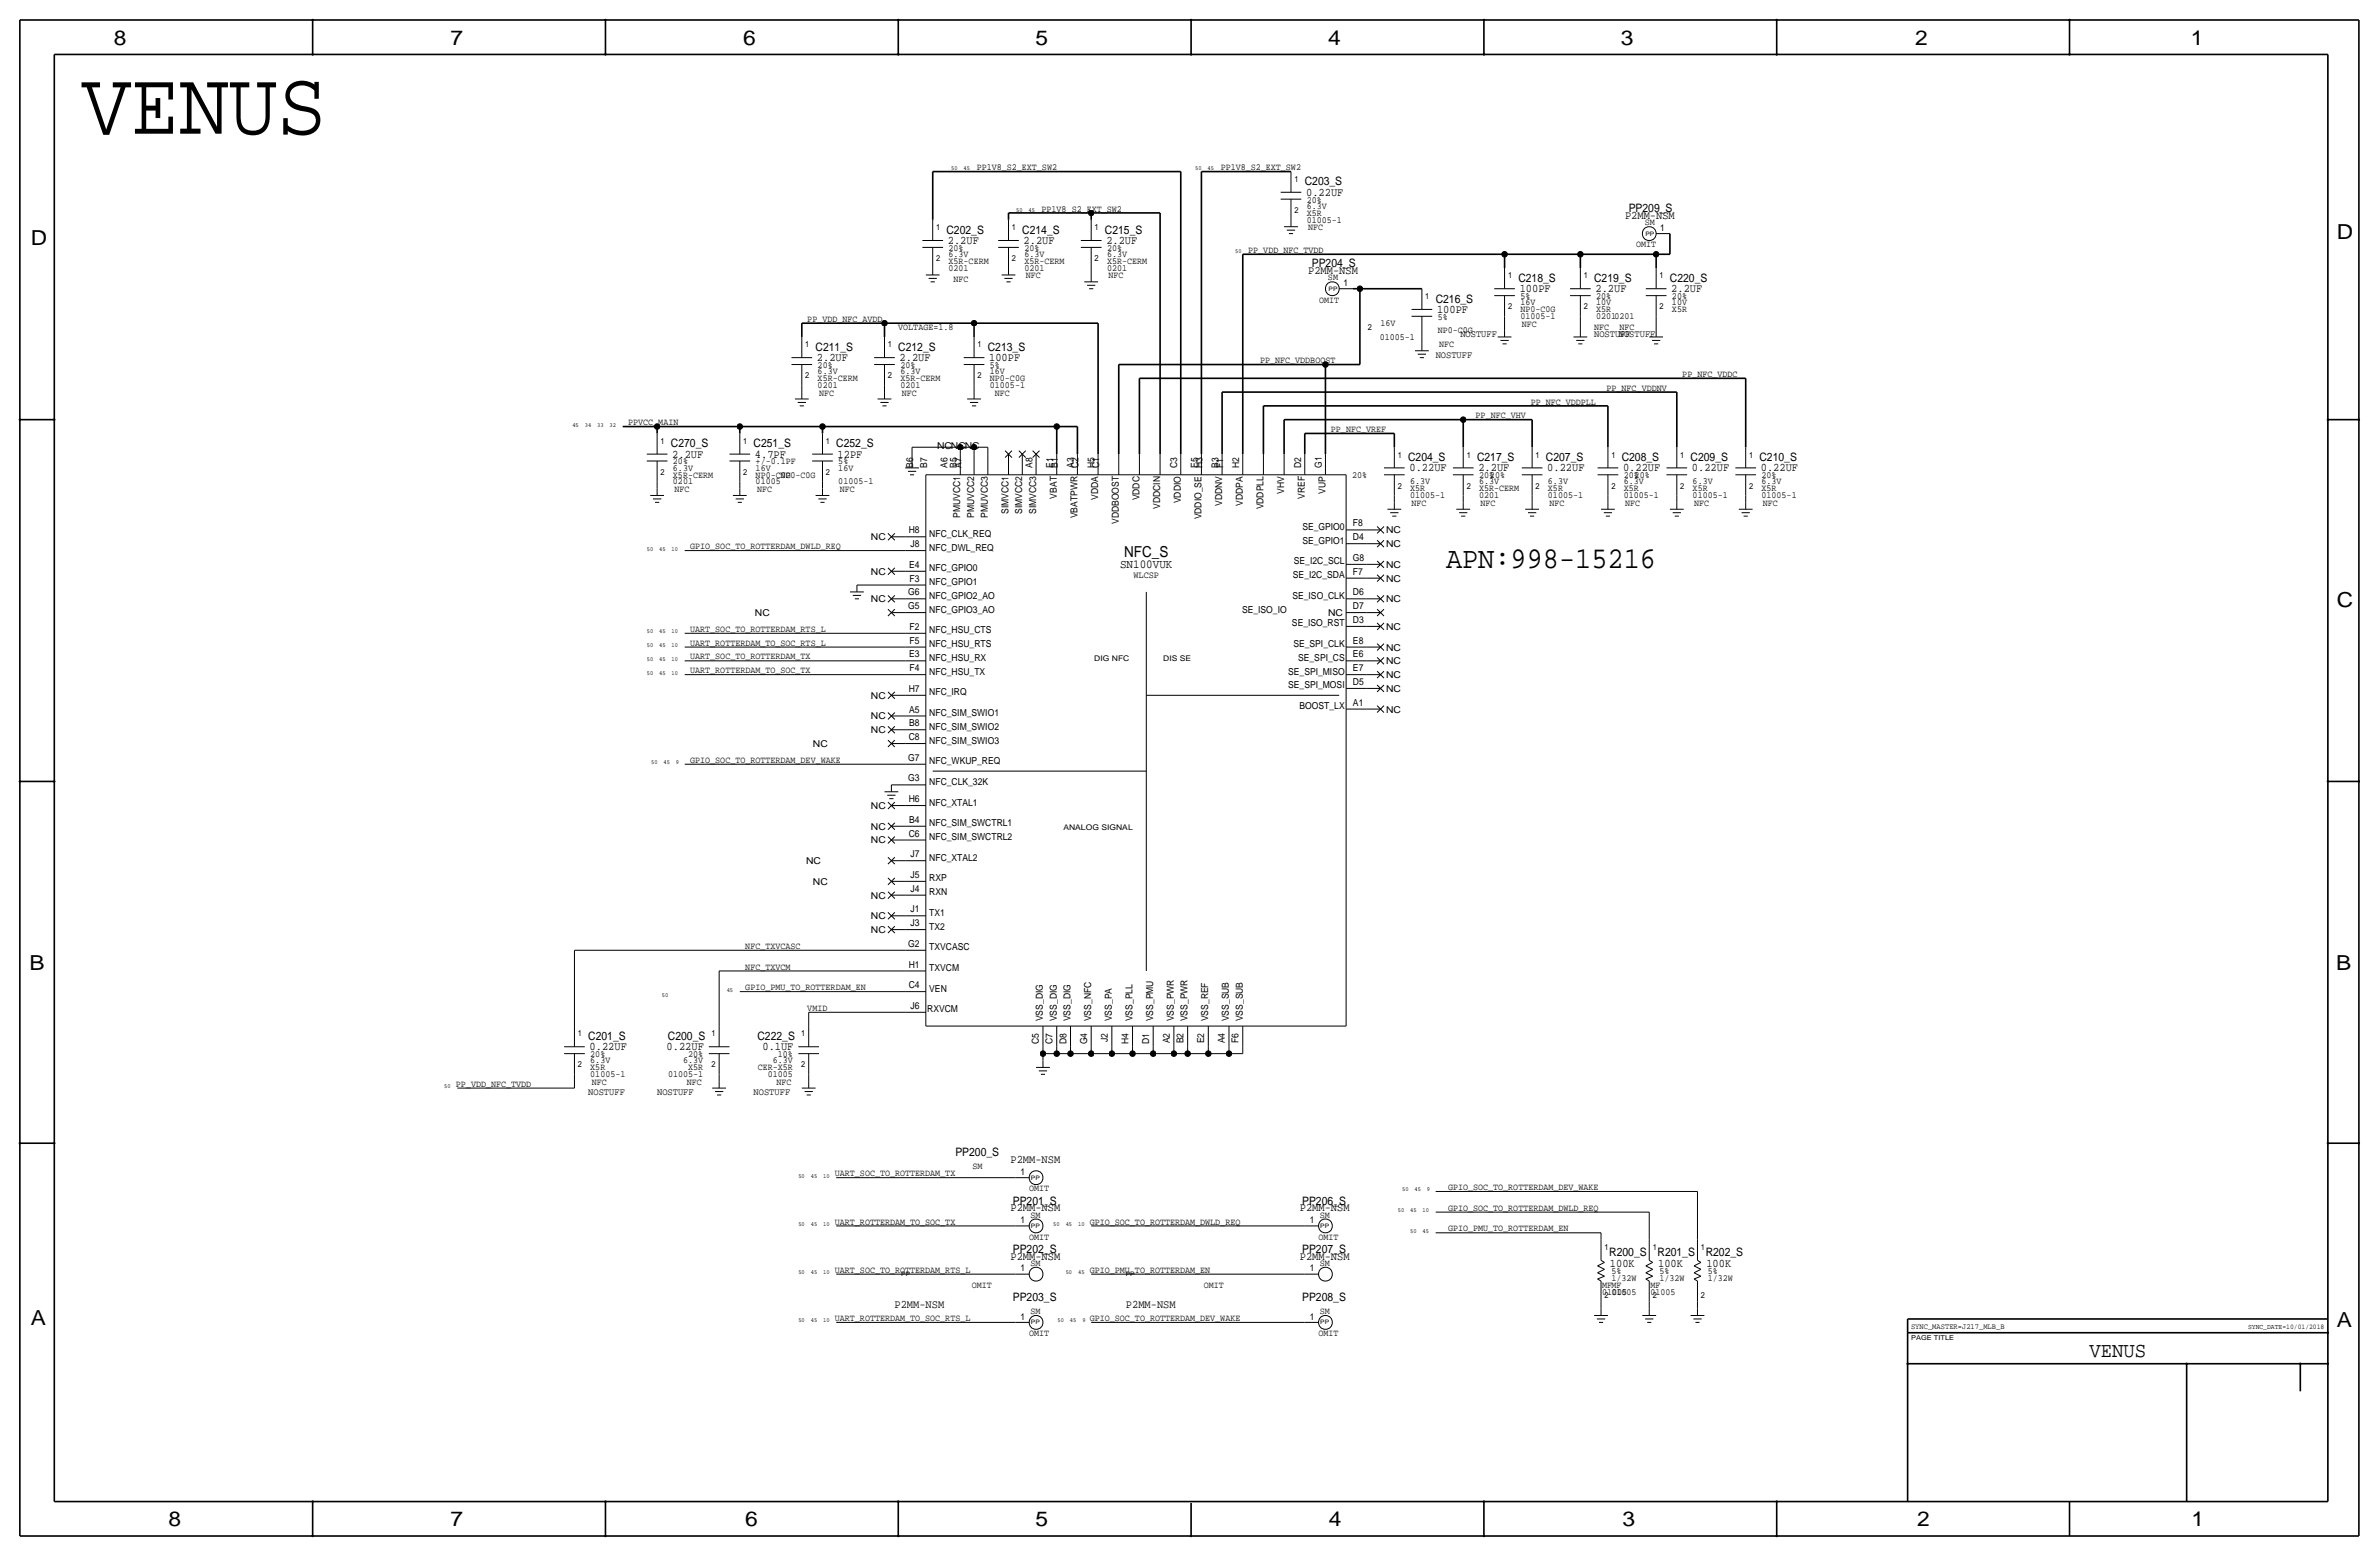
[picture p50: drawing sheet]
<svg xmlns="http://www.w3.org/2000/svg" width="877mm" height="574mm" viewBox="0 0 877 574" stroke-linecap="round" stroke-linejoin="round" font-family="sans-serif">
<defs><g id="words">
<text font-size="33.7" x="30.2" y="49.3">VENUS</text>
<text font-size="11.1" x="533.1" y="209.3">APN:998-15216</text>
<text font-size="7.8" x="770.3" y="500.1">VENUS</text>
<g font-size="7.6">
<text x="42" y="16.5">8</text>
<text x="166.1" y="16.5">7</text>
<text x="274" y="16.5">6</text>
<text x="381.7" y="16.5">5</text>
<text x="489.7" y="16.5">4</text>
<text x="597.6" y="16.5">3</text>
<text x="706.1" y="16.5">2</text>
<text x="807.7" y="16.5">1</text>
<text x="861.5" y="88.1">D</text>
<text x="11.4" y="90.4">D</text>
<text x="861.5" y="223.8">C</text>
<text x="10.8" y="357.6">B</text>
<text x="861.3" y="357.4">B</text>
<text x="11.3" y="488.4">A</text>
<text x="861.5" y="489.2">A</text>
<text x="62.2" y="562.6">8</text>
<text x="166" y="562.6">7</text>
<text x="274.8" y="562.6">6</text>
<text x="381.7" y="562.6">5</text>
<text x="489.9" y="562.6">4</text>
<text x="598.1" y="562.6">3</text>
<text x="706.8" y="562.6">2</text>
<text x="807.9" y="562.6">1</text>
</g>
<text font-size="5.6" x="414.5" y="205.5">NFC_S</text>
<text font-size="4.5" x="412.9" y="209.3">SN100VUK</text>
<g font-size="4.3">
<text x="481" y="68.3">C203_S</text>
<text x="481.5" y="72.1">0.22UF</text>
<text x="599.1" y="80.8">P2MM-NSM</text>
<text x="600.5" y="78.2">PP209_S</text>
<text x="348.9" y="86.1">C202_S</text>
<text x="349.5" y="89.9">2.2UF</text>
<text x="376.9" y="86.1">C214_S</text>
<text x="377.4" y="89.9">2.2UF</text>
<text x="407.4" y="86.1">C215_S</text>
<text x="407.9" y="89.9">2.2UF</text>
<text x="482.3" y="101.1">P2MM-NSM</text>
<text x="483.6" y="98.6">PP204_S</text>
<text x="559.8" y="103.9">C218_S</text>
<text x="560.3" y="107.7">100PF</text>
<text x="587.7" y="103.9">C219_S</text>
<text x="588.2" y="107.7">2.2UF</text>
<text x="615.6" y="103.9">C220_S</text>
<text x="616.2" y="107.7">2.2UF</text>
<text x="529.3" y="111.5">C216_S</text>
<text x="529.8" y="115.3">100PF</text>
<text x="300.7" y="129.3">C211_S</text>
<text x="331.2" y="129.3">C212_S</text>
<text x="364.2" y="129.3">C213_S</text>
<text x="301.2" y="133.1">2.2UF</text>
<text x="331.7" y="133.1">2.2UF</text>
<text x="364.7" y="133.1">100PF</text>
<text x="247.3" y="164.8">C270_S</text>
<text x="277.8" y="164.8">C251_S</text>
<text x="308.3" y="164.8">C252_S</text>
<text x="247.9" y="168.7">2.2UF</text>
<text x="278.3" y="168.7">4.7PF</text>
<text x="308.8" y="168.7">12PF</text>
<text x="519.1" y="169.9">C204_S</text>
<text x="519.6" y="173.7">0.22UF</text>
<text x="544.5" y="169.9">C217_S</text>
<text x="545" y="173.7">2.2UF</text>
<text x="569.9" y="169.9">C207_S</text>
<text x="570.4" y="173.7">0.22UF</text>
<text x="597.9" y="169.9">C208_S</text>
<text x="598.4" y="173.7">0.22UF</text>
<text x="623.3" y="169.9">C209_S</text>
<text x="623.8" y="173.7">0.22UF</text>
<text x="648.7" y="169.9">C210_S</text>
<text x="649.2" y="173.7">0.22UF</text>
<text x="216.9" y="383.3">C201_S</text>
<text x="246.2" y="383.3">C200_S</text>
<text x="279.3" y="383.3">C222_S</text>
<text x="217.4" y="387.1">0.22UF</text>
<text x="245.8" y="387.1">0.22UF</text>
<text x="281.1" y="387.1">0.1UF</text>
<text x="352.2" y="426.2">PP200_S</text>
<text x="372.5" y="428.8">P2MM-NSM</text>
<text x="373.4" y="444">PP201_S</text>
<text x="480.1" y="444">PP206_S</text>
<text x="372.5" y="446.5">P2MM-NSM</text>
<text x="479.2" y="446.5">P2MM-NSM</text>
<text x="373.4" y="461.8">PP202_S</text>
<text x="480.1" y="461.8">PP207_S</text>
<text x="372.5" y="464.3">P2MM-NSM</text>
<text x="479.2" y="464.3">P2MM-NSM</text>
<text x="593.3" y="463">R200_S</text>
<text x="593.5" y="466.9">100K</text>
<text x="611.1" y="463">R201_S</text>
<text x="611.3" y="466.9">100K</text>
<text x="628.9" y="463">R202_S</text>
<text x="629.1" y="466.9">100K</text>
<text x="373.4" y="479.6">PP203_S</text>
<text x="480.1" y="479.6">PP208_S</text>
<text x="329.8" y="482.1">P2MM-NSM</text>
<text x="415.1" y="482.1">P2MM-NSM</text>
</g>
<g font-size="3.6">
<text x="538.4" y="124.2">NOSTUFF</text>
<text x="587.7" y="124.2">NOSTUFF</text>
<text x="596.8" y="124.2">NOSTUFF</text>
<text x="529.3" y="131.8">NOSTUFF</text>
<text x="216.9" y="403.6">NOSTUFF</text>
<text x="242.3" y="403.6">NOSTUFF</text>
<text x="277.8" y="403.6">NOSTUFF</text>
</g>
<g font-size="3.5">
<text x="360.1" y="62.7">PP1V8_S2_EXT_SW2</text>
<text x="450" y="62.7">PP1V8_S2_EXT_SW2</text>
<text x="384" y="78">PP1V8_S2_EXT_SW2</text>
<text x="481.8" y="74.7">20%</text>
<text x="481.8" y="77">6.3V</text>
<text x="481.8" y="82">01005-1</text>
<text x="481.8" y="79.5">X5R</text>
<text x="606.4" y="83.1">SM</text>
<text x="482.3" y="84.8">NFC</text>
<text x="612.1" y="85.1">1</text>
<text x="349.7" y="92.5">20%</text>
<text x="349.7" y="94.7">6.3V</text>
<text x="377.6" y="92.5">20%</text>
<text x="377.6" y="94.7">6.3V</text>
<text x="408.1" y="94.7">6.3V</text>
<text x="408.1" y="92.5">20%</text>
<text x="460.2" y="93.2">PP_VDD_NFC_TVDD</text>
<text x="603.2" y="91.2">OMIT</text>
<text x="349.7" y="97.3">X5R-CERM</text>
<text x="349.7" y="99.8">0201</text>
<text x="377.6" y="99.8">0201</text>
<text x="377.6" y="97.3">X5R-CERM</text>
<text x="408.1" y="99.8">0201</text>
<text x="408.1" y="97.3">X5R-CERM</text>
<text x="351.5" y="103.9">NFC</text>
<text x="378.2" y="102.6">NFC</text>
<text x="408.6" y="102.6">NFC</text>
<text x="489.6" y="103.4">SM</text>
<text x="495.2" y="105.4">1</text>
<text x="486.3" y="111.5">OMIT</text>
<text x="560.5" y="110.2">5%</text>
<text x="560.5" y="112.5">16V</text>
<text x="588.5" y="110.2">20%</text>
<text x="588.5" y="112.5">10V</text>
<text x="616.4" y="112.5">10V</text>
<text x="616.4" y="110.2">20%</text>
<text x="297.6" y="118.6">PP_VDD_NFC_AVDD</text>
<text x="530" y="117.9">5%</text>
<text x="560.5" y="115.1">NP0-C0G</text>
<text x="560.5" y="117.6">01005-1</text>
<text x="588.5" y="115.1">X5R</text>
<text x="588.5" y="117.6">02010201</text>
<text x="616.4" y="115.1">X5R</text>
<text x="331.2" y="121.7">VOLTAGE=1.8</text>
<text x="508.7" y="125.2">01005-1</text>
<text x="508.9" y="120.1">16V</text>
<text x="530" y="122.7">NP0-C0G</text>
<text x="561" y="120.4">NFC</text>
<text x="587.7" y="121.7">NFC</text>
<text x="597" y="121.7">NFC</text>
<text x="530.6" y="128">NFC</text>
<text x="301.4" y="135.6">20%</text>
<text x="301.4" y="137.9">6.3V</text>
<text x="331.9" y="137.9">6.3V</text>
<text x="331.9" y="135.6">20%</text>
<text x="364.9" y="135.6">5%</text>
<text x="364.9" y="137.9">16V</text>
<text x="464.6" y="133.9">PP_NFC_VDDBOOST</text>
<text x="301.4" y="140.5">X5R-CERM</text>
<text x="301.4" y="143">0201</text>
<text x="331.9" y="143">0201</text>
<text x="331.9" y="140.5">X5R-CERM</text>
<text x="364.9" y="143">01005-1</text>
<text x="364.9" y="140.5">NP0-C0G</text>
<text x="620.2" y="138.9">PP_NFC_VDDC</text>
<text x="302" y="145.8">NFC</text>
<text x="332.4" y="145.8">NFC</text>
<text x="366.7" y="145.8">NFC</text>
<text x="564.3" y="149.1">PP_NFC_VDDPLL</text>
<text x="592.3" y="144">PP_NFC_VDDNV</text>
<text x="544" y="154.2">PP_NFC_VHV</text>
<text x="231.6" y="156.7">PPVCC_MAIN</text>
<text x="490.7" y="159.3">PP_NFC_VREF</text>
<text x="345.5" y="165.4">NCNCNC</text>
<text x="248.1" y="173.5">6.3V</text>
<text x="248.1" y="171.2">20%</text>
<text x="278.6" y="171.2">+/-0.1PF</text>
<text x="278.6" y="173.5">16V</text>
<text x="309.1" y="171.2">5%</text>
<text x="309.1" y="173.5">16V</text>
<text x="336.7" y="172.5" transform="rotate(-90 336.7 172.5)">B6</text>
<text x="341.8" y="172.5" transform="rotate(-90 341.8 172.5)">B7</text>
<text x="349.4" y="172.5" transform="rotate(-90 349.4 172.5)">A6</text>
<text x="352.8" y="172.5" transform="rotate(-90 352.8 172.5)">B5</text>
<text x="354.5" y="172.5" transform="rotate(-90 354.5 172.5)">A7</text>
<text x="380.7" y="172.5" transform="rotate(-90 380.7 172.5)">A8</text>
<text x="388.3" y="172.5" transform="rotate(-90 388.3 172.5)">E1</text>
<text x="390" y="172.5" transform="rotate(-90 390 172.5)">B1</text>
<text x="395.9" y="172.5" transform="rotate(-90 395.9 172.5)">A3</text>
<text x="397.6" y="172.5" transform="rotate(-90 397.6 172.5)">C2</text>
<text x="403.6" y="172.5" transform="rotate(-90 403.6 172.5)">H5</text>
<text x="405.3" y="172.5" transform="rotate(-90 405.3 172.5)">C1</text>
<text x="434" y="172.5" transform="rotate(-90 434 172.5)">C3</text>
<text x="441.7" y="172.5" transform="rotate(-90 441.7 172.5)">E5</text>
<text x="443.4" y="172.5" transform="rotate(-90 443.4 172.5)">H3</text>
<text x="449.3" y="172.5" transform="rotate(-90 449.3 172.5)">B3</text>
<text x="451" y="172.5" transform="rotate(-90 451 172.5)">F1</text>
<text x="456.9" y="172.5" transform="rotate(-90 456.9 172.5)">H2</text>
<text x="479.8" y="172.5" transform="rotate(-90 479.8 172.5)">D2</text>
<text x="487.4" y="172.5" transform="rotate(-90 487.4 172.5)">G1</text>
<text x="248.1" y="176">X5R-CERM</text>
<text x="248.1" y="178.6">0201</text>
<text x="278.6" y="178.6">01005</text>
<text x="278.6" y="176">NP0-C0G</text>
<text x="287.7" y="176">NP0-C0G</text>
<text x="309.1" y="178.6">01005-1</text>
<text x="498.5" y="176.3">20%</text>
<text x="519.9" y="178.6">6.3V</text>
<text x="545.3" y="176.3">20%20%</text>
<text x="545.3" y="178.6">6.3V</text>
<text x="570.7" y="178.6">6.3V</text>
<text x="598.6" y="176.3">20%20%</text>
<text x="598.6" y="178.6">6.3V</text>
<text x="624" y="178.6">6.3V</text>
<text x="649.4" y="178.6">6.3V</text>
<text x="649.4" y="176.3">20%</text>
<text x="248.6" y="181.4">NFC</text>
<text x="279.1" y="181.4">NFC</text>
<text x="309.6" y="181.4">NFC</text>
<text x="389.6" y="183.7" transform="rotate(-90 389.6 183.7)">VBAT</text>
<text x="404.8" y="184.3" transform="rotate(-90 404.8 184.3)">VDDA</text>
<text x="420.1" y="184.4" transform="rotate(-90 420.1 184.4)">VDDC</text>
<text x="435.3" y="185.5" transform="rotate(-90 435.3 185.5)">VDDIO</text>
<text x="473.4" y="182" transform="rotate(-90 473.4 182)">VHV</text>
<text x="481" y="183.9" transform="rotate(-90 481 183.9)">VREF</text>
<text x="488.6" y="182" transform="rotate(-90 488.6 182)">VUP</text>
<text x="519.9" y="183.6">01005-1</text>
<text x="519.9" y="181.1">X5R</text>
<text x="545.3" y="183.6">0201</text>
<text x="545.3" y="181.1">X5R-CERM</text>
<text x="570.7" y="183.6">01005-1</text>
<text x="570.7" y="181.1">X5R</text>
<text x="598.6" y="183.6">01005-1</text>
<text x="598.6" y="181.1">X5R</text>
<text x="624" y="183.6">01005-1</text>
<text x="624" y="181.1">X5R</text>
<text x="649.4" y="183.6">01005-1</text>
<text x="649.4" y="181.1">X5R</text>
<text x="354" y="190.9" transform="rotate(-90 354 190.9)">PMUVCC1</text>
<text x="359.1" y="190.9" transform="rotate(-90 359.1 190.9)">PMUVCC2</text>
<text x="364.2" y="190.9" transform="rotate(-90 364.2 190.9)">PMUVCC3</text>
<text x="371.8" y="189.5" transform="rotate(-90 371.8 189.5)">SIMVCC1</text>
<text x="376.9" y="189.5" transform="rotate(-90 376.9 189.5)">SIMVCC2</text>
<text x="382" y="189.5" transform="rotate(-90 382 189.5)">SIMVCC3</text>
<text x="397.2" y="191.1" transform="rotate(-90 397.2 191.1)">VBATPWR</text>
<text x="427.7" y="187.6" transform="rotate(-90 427.7 187.6)">VDDCIN</text>
<text x="442.9" y="191.5" transform="rotate(-90 442.9 191.5)">VDDIO_SE</text>
<text x="450.5" y="186.5" transform="rotate(-90 450.5 186.5)">VDDNV</text>
<text x="458.2" y="186.4" transform="rotate(-90 458.2 186.4)">VDDPA</text>
<text x="465.8" y="187.8" transform="rotate(-90 465.8 187.8)">VDDPLL</text>
<text x="520.4" y="186.4">NFC</text>
<text x="545.8" y="186.4">NFC</text>
<text x="571.2" y="186.4">NFC</text>
<text x="599.1" y="186.4">NFC</text>
<text x="624.5" y="186.4">NFC</text>
<text x="649.9" y="186.4">NFC</text>
<text x="335" y="196.6">H8</text>
<text x="342.6" y="197.9">NFC_CLK_REQ</text>
<text x="412.4" y="193.2" transform="rotate(-90 412.4 193.2)">VDDBOOST</text>
<text x="480.2" y="195.3">SE_GPIO0</text>
<text x="498.8" y="194.1">F8</text>
<text x="511" y="196.6">NC</text>
<text x="254.5" y="202.4">GPIO_SOC_TO_ROTTERDAM_DWLD_REQ</text>
<text x="321.1" y="199.1">NC</text>
<text x="335.7" y="201.7">J8</text>
<text x="342.6" y="202.9">NFC_DWL_REQ</text>
<text x="480.2" y="200.4">SE_GPIO1</text>
<text x="498.8" y="199.1">D4</text>
<text x="511" y="201.7">NC</text>
<text x="335.2" y="209.3">E4</text>
<text x="477" y="208">SE_I2C_SCL</text>
<text x="498.8" y="206.8">G8</text>
<text x="511" y="209.3">NC</text>
<text x="321.1" y="211.8">NC</text>
<text x="335.4" y="214.4">F3</text>
<text x="342.6" y="210.6">NFC_GPIO0</text>
<text x="342.6" y="215.6">NFC_GPIO1</text>
<text x="417.9" y="213.1">WLCSP</text>
<text x="476.7" y="213.1">SE_I2C_SDA</text>
<text x="498.8" y="211.8">F7</text>
<text x="511" y="214.4">NC</text>
<text x="321.1" y="222">NC</text>
<text x="334.8" y="219.5">G6</text>
<text x="342.6" y="220.7">NFC_GPIO2_AO</text>
<text x="476.5" y="220.7">SE_ISO_CLK</text>
<text x="498.8" y="219.5">D6</text>
<text x="511" y="222">NC</text>
<text x="278.3" y="227.1">NC</text>
<text x="334.8" y="224.5">G5</text>
<text x="342.6" y="225.8">NFC_GPIO3_AO</text>
<text x="457.9" y="225.8">SE_ISO_IO</text>
<text x="489.6" y="227.1">NC</text>
<text x="498.8" y="224.5">D7</text>
<text x="254.5" y="232.9">UART_SOC_TO_ROTTERDAM_RTS_L</text>
<text x="335.4" y="232.2">F2</text>
<text x="342.6" y="233.4">NFC_HSU_CTS</text>
<text x="476.3" y="230.9">SE_ISO_RST</text>
<text x="498.8" y="229.6">D3</text>
<text x="511" y="232.2">NC</text>
<text x="254.5" y="238">UART_ROTTERDAM_TO_SOC_RTS_L</text>
<text x="335.4" y="237.2">F5</text>
<text x="342.6" y="238.5">NFC_HSU_RTS</text>
<text x="476.8" y="238.5">SE_SPI_CLK</text>
<text x="498.8" y="237.2">E8</text>
<text x="511" y="239.8">NC</text>
<text x="254.5" y="243.1">UART_SOC_TO_ROTTERDAM_TX</text>
<text x="335.2" y="242.3">E3</text>
<text x="342.6" y="243.6">NFC_HSU_RX</text>
<text x="478.6" y="243.6">SE_SPI_CS</text>
<text x="498.8" y="242.3">E6</text>
<text x="511" y="244.9">NC</text>
<text x="254.5" y="248.2">UART_ROTTERDAM_TO_SOC_TX</text>
<text x="335.4" y="247.4">F4</text>
<text x="342.6" y="248.7">NFC_HSU_TX</text>
<text x="474.9" y="248.7">SE_SPI_MISO</text>
<text x="498.8" y="247.4">E7</text>
<text x="511" y="249.9">NC</text>
<text x="321.1" y="257.6">NC</text>
<text x="335" y="255">H7</text>
<text x="342.6" y="256.3">NFC_IRQ</text>
<text x="474.9" y="253.7">SE_SPI_MOSI</text>
<text x="498.8" y="252.5">D5</text>
<text x="511" y="255">NC</text>
<text x="335.2" y="262.6">A5</text>
<text x="342.6" y="263.9">NFC_SIM_SWIO1</text>
<text x="479.1" y="261.4">BOOST_LX</text>
<text x="498.8" y="260.1">A1</text>
<text x="511" y="262.6">NC</text>
<text x="321.1" y="265.2">NC</text>
<text x="335.2" y="267.7">B8</text>
<text x="342.6" y="269">NFC_SIM_SWIO2</text>
<text x="299.7" y="275.3">NC</text>
<text x="321.1" y="270.3">NC</text>
<text x="335" y="272.8">C8</text>
<text x="342.6" y="274.1">NFC_SIM_SWIO3</text>
<text x="254.5" y="281.2">GPIO_SOC_TO_ROTTERDAM_DEV_WAKE</text>
<text x="334.8" y="280.4">G7</text>
<text x="342.6" y="281.7">NFC_WKUP_REQ</text>
<text x="334.8" y="288">G3</text>
<text x="342.6" y="289.3">NFC_CLK_32K</text>
<text x="321.1" y="298.2">NC</text>
<text x="335" y="295.7">H6</text>
<text x="342.6" y="296.9">NFC_XTAL1</text>
<text x="321.1" y="305.8">NC</text>
<text x="335.2" y="303.3">B4</text>
<text x="342.6" y="304.5">NFC_SIM_SWCTRL1</text>
<text x="321.1" y="310.9">NC</text>
<text x="335" y="308.4">C6</text>
<text x="342.6" y="309.6">NFC_SIM_SWCTRL2</text>
<text x="335.7" y="316">J7</text>
<text x="342.6" y="317.2">NFC_XTAL2</text>
<text x="297.2" y="318.5">NC</text>
<text x="335.7" y="323.6">J5</text>
<text x="299.7" y="326.1">NC</text>
<text x="335.7" y="328.7">J4</text>
<text x="342.6" y="329.9">RXN</text>
<text x="342.6" y="324.9">RXP</text>
<text x="321.1" y="331.2">NC</text>
<text x="321.1" y="338.8">NC</text>
<text x="335.7" y="341.4">J3</text>
<text x="335.7" y="336.3">J1</text>
<text x="342.6" y="337.6">TX1</text>
<text x="321.1" y="343.9">NC</text>
<text x="342.6" y="342.6">TX2</text>
<text x="274.8" y="349.8">NFC_TXVCASC</text>
<text x="334.8" y="349">G2</text>
<text x="342.6" y="350.3">TXVCASC</text>
<text x="274.8" y="357.4">NFC_TXVCM</text>
<text x="335" y="356.6">H1</text>
<text x="342.6" y="357.9">TXVCM</text>
<text x="274.8" y="365">GPIO_PMU_TO_ROTTERDAM_EN</text>
<text x="335" y="364.2">C4</text>
<text x="342.6" y="365.5">VEN</text>
<text x="335.7" y="371.8">J6</text>
<text x="297.6" y="372.6">VMID</text>
<text x="341.8" y="373.1">RXVCM</text>
<text x="384.5" y="376.4" transform="rotate(-90 384.5 376.4)">VSS_DIG</text>
<text x="389.6" y="376.4" transform="rotate(-90 389.6 376.4)">VSS_DIG</text>
<text x="394.7" y="376.4" transform="rotate(-90 394.7 376.4)">VSS_DIG</text>
<text x="402.3" y="376.4" transform="rotate(-90 402.3 376.4)">VSS_NFC</text>
<text x="409.9" y="376.4" transform="rotate(-90 409.9 376.4)">VSS_PA</text>
<text x="417.5" y="376.4" transform="rotate(-90 417.5 376.4)">VSS_PLL</text>
<text x="425.1" y="376.4" transform="rotate(-90 425.1 376.4)">VSS_PMU</text>
<text x="432.8" y="376.4" transform="rotate(-90 432.8 376.4)">VSS_PWR</text>
<text x="437.8" y="376.4" transform="rotate(-90 437.8 376.4)">VSS_PWR</text>
<text x="445.5" y="376.4" transform="rotate(-90 445.5 376.4)">VSS_REF</text>
<text x="453.1" y="376.4" transform="rotate(-90 453.1 376.4)">VSS_SUB</text>
<text x="458.2" y="376.4" transform="rotate(-90 458.2 376.4)">VSS_SUB</text>
<text x="217.6" y="389.6">20%</text>
<text x="253.7" y="389.6">20%</text>
<text x="286.8" y="389.6">10%</text>
<text x="383" y="384.8" transform="rotate(-90 383 384.8)">C5</text>
<text x="388.1" y="384.8" transform="rotate(-90 388.1 384.8)">C7</text>
<text x="393.1" y="384.8" transform="rotate(-90 393.1 384.8)">D8</text>
<text x="400.8" y="385" transform="rotate(-90 400.8 385)">G4</text>
<text x="408.4" y="384.1" transform="rotate(-90 408.4 384.1)">J2</text>
<text x="416" y="384.8" transform="rotate(-90 416 384.8)">H4</text>
<text x="423.6" y="384.8" transform="rotate(-90 423.6 384.8)">D1</text>
<text x="431.2" y="384.6" transform="rotate(-90 431.2 384.6)">A2</text>
<text x="436.3" y="384.6" transform="rotate(-90 436.3 384.6)">B2</text>
<text x="443.9" y="384.6" transform="rotate(-90 443.9 384.6)">E2</text>
<text x="451.6" y="384.6" transform="rotate(-90 451.6 384.6)">A4</text>
<text x="456.6" y="384.4" transform="rotate(-90 456.6 384.4)">F6</text>
<text x="217.6" y="394.5">X5R</text>
<text x="217.6" y="391.9">6.3V</text>
<text x="251.9" y="391.9">6.3V</text>
<text x="253.7" y="394.5">X5R</text>
<text x="279.3" y="394.5">CER-X5R</text>
<text x="284.9" y="391.9">6.3V</text>
<text x="168.1" y="400.6">PP_VDD_NFC_TVDD</text>
<text x="217.6" y="397">01005-1</text>
<text x="218.1" y="399.8">NFC</text>
<text x="246.3" y="397">01005-1</text>
<text x="253.2" y="399.8">NFC</text>
<text x="283.1" y="397">01005</text>
<text x="286.2" y="399.8">NFC</text>
<text x="358.5" y="431">SM</text>
<text x="307.8" y="433.6">UART_SOC_TO_ROTTERDAM_TX</text>
<text x="376.2" y="433.1">1</text>
<text x="379.4" y="439.2">OMIT</text>
<text x="533.9" y="438.7">GPIO_SOC_TO_ROTTERDAM_DEV_WAKE</text>
<text x="379.9" y="448.8">SM</text>
<text x="486.5" y="448.8">SM</text>
<text x="533.9" y="446.3">GPIO_SOC_TO_ROTTERDAM_DWLD_REQ</text>
<text x="307.8" y="451.4">UART_ROTTERDAM_TO_SOC_TX</text>
<text x="376.2" y="450.9">1</text>
<text x="401.8" y="451.4">GPIO_SOC_TO_ROTTERDAM_DWLD_REQ</text>
<text x="482.9" y="450.9">1</text>
<text x="533.9" y="453.9">GPIO_PMU_TO_ROTTERDAM_EN</text>
<text x="379.4" y="456.9">OMIT</text>
<text x="486.1" y="456.9">OMIT</text>
<text x="379.9" y="466.6">SM</text>
<text x="486.5" y="466.6">SM</text>
<text x="307.8" y="469.1">UART_SOC_TO_ROTTERDAM_RTS_L</text>
<text x="376.2" y="468.6">1</text>
<text x="401.8" y="469.1">GPIO_PMU_TO_ROTTERDAM_EN</text>
<text x="482.9" y="468.6">1</text>
<text x="594.1" y="469.6">5%</text>
<text x="594.1" y="472.2">1/32W</text>
<text x="611.8" y="469.6">5%</text>
<text x="611.8" y="472.2">1/32W</text>
<text x="629.6" y="472.2">1/32W</text>
<text x="629.6" y="469.6">5%</text>
<text x="358.3" y="474.7">OMIT</text>
<text x="443.8" y="474.7">OMIT</text>
<text x="590.7" y="477.3">01005</text>
<text x="590.7" y="474.7">MFMF</text>
<text x="594.1" y="477.3">01005</text>
<text x="608.5" y="477.3">01005</text>
<text x="608.5" y="474.7">MF</text>
<text x="379.9" y="484.4">SM</text>
<text x="486.5" y="484.4">SM</text>
<text x="307.8" y="486.9">UART_ROTTERDAM_TO_SOC_RTS_L</text>
<text x="376.2" y="486.4">1</text>
<text x="401.8" y="486.9">GPIO_SOC_TO_ROTTERDAM_DEV_WAKE</text>
<text x="482.9" y="486.4">1</text>
<text x="379.4" y="492.5">OMIT</text>
<text x="486.1" y="492.5">OMIT</text>
</g>
<g font-size="3.2">
<text x="403.6" y="84.8">1</text>
<text x="403.6" y="96.3">2</text>
<text x="327.4" y="128">1</text>
<text x="327.4" y="139.4">2</text>
</g>
<g font-size="3.1">
<text x="477.2" y="67.1">1</text>
<text x="477.2" y="78.5">2</text>
<text x="345.1" y="84.8">1</text>
<text x="373.1" y="84.8">1</text>
<text x="345.1" y="96.3">2</text>
<text x="373.1" y="96.3">2</text>
<text x="556" y="102.6">1</text>
<text x="583.9" y="102.6">1</text>
<text x="611.8" y="102.6">1</text>
<text x="525.5" y="110.2">1</text>
<text x="556" y="114">2</text>
<text x="583.9" y="114">2</text>
<text x="611.8" y="114">2</text>
<text x="504.3" y="121.7">2</text>
<text x="296.9" y="128">1</text>
<text x="360.4" y="128">1</text>
<text x="296.9" y="139.4">2</text>
<text x="360.4" y="139.4">2</text>
<text x="243.5" y="163.6">1</text>
<text x="274" y="163.6">1</text>
<text x="304.5" y="163.6">1</text>
<text x="515.3" y="168.7">1</text>
<text x="540.7" y="168.7">1</text>
<text x="566.1" y="168.7">1</text>
<text x="594.1" y="168.7">1</text>
<text x="619.5" y="168.7">1</text>
<text x="644.9" y="168.7">1</text>
<text x="243.5" y="175">2</text>
<text x="274" y="175">2</text>
<text x="304.5" y="175">2</text>
<text x="515.3" y="180.1">2</text>
<text x="540.7" y="180.1">2</text>
<text x="566.1" y="180.1">2</text>
<text x="594.1" y="180.1">2</text>
<text x="619.5" y="180.1">2</text>
<text x="644.9" y="180.1">2</text>
<text x="213.1" y="382">1</text>
<text x="262.3" y="382">1</text>
<text x="295.3" y="382">1</text>
<text x="213.1" y="393.4">2</text>
<text x="262.3" y="393.4">2</text>
<text x="295.3" y="393.4">2</text>
<text x="591.5" y="460.8">1</text>
<text x="609.3" y="460.8">1</text>
<text x="627.1" y="460.8">1</text>
<text x="591.5" y="478.5">2</text>
<text x="609.3" y="478.5">2</text>
<text x="627.1" y="478.5">2</text>
</g>
<g font-size="2.9">
<text x="403.4" y="243.6">DIG NFC</text>
<text x="428.9" y="243.6">DIS SE</text>
<text x="392" y="305.8">ANALOG SIGNAL</text>
<text x="704.5" y="490">SYNC_MASTER=J217_MLB_B</text>
</g>
<text font-size="2.6" x="828.8" y="490">SYNC_DATE=10/01/2018</text>
<text font-size="2.5" x="704.5" y="493.8">PAGE TITLE</text>
<g font-size="2.3">
<text x="350.7" y="62.7">50</text>
<text x="355.3" y="62.7">45</text>
<text x="440.6" y="62.7">50</text>
<text x="445.2" y="62.7">45</text>
<text x="374.6" y="78">50</text>
<text x="379.2" y="78">45</text>
<text x="606.6" y="86.9">PP</text>
<text x="455.4" y="93.2">50</text>
<text x="489.8" y="107.2">PP</text>
<text x="211" y="157.2">45</text>
<text x="215.6" y="157.2">34</text>
<text x="220.2" y="157.2">33</text>
<text x="224.7" y="157.2">32</text>
<text x="238.5" y="202.9">50</text>
<text x="243" y="202.9">45</text>
<text x="247.6" y="202.9">10</text>
<text x="238.5" y="233.4">50</text>
<text x="243" y="233.4">45</text>
<text x="247.6" y="233.4">10</text>
<text x="238.5" y="238.5">50</text>
<text x="243" y="238.5">45</text>
<text x="247.6" y="238.5">10</text>
<text x="238.5" y="243.6">50</text>
<text x="243" y="243.6">45</text>
<text x="247.6" y="243.6">10</text>
<text x="238.5" y="248.7">50</text>
<text x="243" y="248.7">45</text>
<text x="247.6" y="248.7">10</text>
<text x="240" y="281.7">50</text>
<text x="244.6" y="281.7">45</text>
<text x="249.2" y="281.7">9</text>
<text x="267.9" y="365.5">45</text>
<text x="244" y="367.3">50</text>
<text x="163.8" y="401.1">50</text>
<text x="294.3" y="434.1">50</text>
<text x="298.9" y="434.1">45</text>
<text x="303.5" y="434.1">10</text>
<text x="380.1" y="434.8">PP</text>
<text x="516.9" y="439.2">50</text>
<text x="521.5" y="439.2">45</text>
<text x="526" y="439.2">9</text>
<text x="515.3" y="446.8">50</text>
<text x="519.9" y="446.8">45</text>
<text x="524.5" y="446.8">10</text>
<text x="294.3" y="451.9">50</text>
<text x="298.9" y="451.9">45</text>
<text x="303.5" y="451.9">10</text>
<text x="380.1" y="452.6">PP</text>
<text x="388.3" y="451.9">50</text>
<text x="392.9" y="451.9">45</text>
<text x="397.5" y="451.9">10</text>
<text x="486.7" y="452.6">PP</text>
<text x="519.9" y="454.4">50</text>
<text x="524.5" y="454.4">45</text>
<text x="294.3" y="469.6">50</text>
<text x="298.9" y="469.6">45</text>
<text x="303.5" y="469.6">10</text>
<text x="332.2" y="470.4">PP</text>
<text x="392.9" y="469.6">50</text>
<text x="397.5" y="469.6">45</text>
<text x="415" y="470.4">PP</text>
<text x="294.3" y="487.4">50</text>
<text x="298.9" y="487.4">45</text>
<text x="303.5" y="487.4">10</text>
<text x="380.1" y="488.2">PP</text>
<text x="389.9" y="487.4">50</text>
<text x="394.5" y="487.4">45</text>
<text x="399" y="487.4">9</text>
<text x="486.7" y="488.2">PP</text>
</g>
</g></defs>
<g fill="none" stroke="#000" stroke-width=".6" stroke-linecap="butt">
<path d="M7.3 7.4v558.8zM7.3 7.4h862.3zM115.3 7.4v12.7zM223.2 7.4v12.7zM331.2 7.4v12.7zM439.1 7.4v12.7zM547.1 7.4v12.7zM655 7.4v12.7zM763 7.4v12.7zM869.6 7.4v558.8zM20 20.1v533.4zM20 20.1h838.2z"/>
<path d="M858.2 20.1v533.4zM343.9 63.2v17.8zM343.9 63.2h91.4zM371.8 78.5h30.5zM371.8 78.5v2.5zM402.3 78.5v2.5zM402.3 78.5h25.4zM427.7 78.5v88.9zM435.3 63.2v104.2zM442.9 63.2h33zM442.9 63.2v104.2zM458.2 93.7v73.7z"/>
<path d="M458.2 93.7h96.5zM554.7 93.7h27.9zM554.7 93.7v5.1zM582.6 93.7h28zM582.6 93.7v5.1zM610.6 93.7v5.1zM610.6 93.7h5zM615.6 86.1v7.6zM295.6 119.1v5.1zM295.6 119.1h30.5zM326.1 119.1h33zM326.1 119.1v5.1z"/>
<path d="M359.1 119.1h45.7zM359.1 119.1v5.1zM404.8 119.1v48.3zM498.8 106.4h2.5zM501.3 106.4h22.9zM501.3 106.4v28zM412.4 134.4v33zM412.4 134.4h76.2zM420.1 139.4h223.5zM420.1 139.4v28zM488.6 134.4v33zM488.6 134.4h12.7z"/>
<path d="M643.6 139.4v25.4zM7.3 154.7h12.7zM229.6 157.2h12.7zM242.3 157.2h30.4zM242.3 157.2v2.6zM272.7 157.2v2.6zM272.7 157.2h30.5zM303.2 157.2v2.6zM303.2 157.2h86.4zM389.6 157.2h7.6zM389.6 157.2v10.2zM397.2 157.2v10.2z"/>
<path d="M450.5 144.5h167.7zM450.5 144.5v22.9zM465.8 149.6h127zM465.8 149.6v17.8zM473.4 154.7v12.7zM473.4 154.7h66zM481 159.8h33zM481 159.8v7.6zM514 159.8v5zM539.4 154.7h25.4zM539.4 154.7v10.1zM564.8 154.7v10.1z"/>
<path d="M592.8 149.6v15.2zM618.2 144.5v20.3zM858.2 154.7h11.4zM7.3 288h12.7zM858.2 288h11.4zM7.3 421.4h12.7zM858.2 421.4h11.4zM703.3 491.2h154.9zM703.3 486.2v5zM703.3 486.2h154.9zM703.3 491.2v62.3zM703.3 502.7h154.9z"/>
<path d="M806.1 502.7v50.8zM848.1 502.7v10.1zM20 553.5h838.2zM115.3 553.5v12.7zM223.2 553.5v12.7zM331.2 553.5v12.7zM439.1 554v12.2zM547.1 553.5v12.7zM655 553.5v12.7zM763 553.5v12.7zM7.3 566.2h862.3z"/>
</g>
<g fill="none" stroke="#000" stroke-width=".37">
<path d="M472.1 73.4h7.7zM472.1 70.9h7.7zM475.9 63.2v7.7zM475.9 73.4v7.6zM340.1 88.6h7.6zM340.1 91.2h7.6zM343.9 98.8v2.5zM343.9 81v7.6zM343.9 91.2v7.6zM368 91.2h7.6zM368 88.6h7.6zM371.8 81v7.6z"/>
<path d="M371.8 91.2v7.6zM371.8 98.8v2.5zM398.5 91.2h7.6zM398.5 88.6h7.6zM402.3 98.8v2.5zM402.3 81v7.6zM402.3 91.2v7.6zM473.4 83.6h5.1zM474.4 84.8h3.1zM475.2 86.1h1.5zM475.9 81v2.6zM554.7 98.8v7.6z"/>
<path d="M582.6 98.8v7.6zM610.6 98.8v7.6zM610.6 86.1h5zM341.3 101.3h5.1zM342.3 102.6h3.1zM343.1 103.9h1.5zM369.3 101.3h5zM370.3 102.6h3zM371 103.9h1.6zM399.7 103.9h5.1zM400.8 105.2h3zM401.5 106.4h1.5z"/>
<path d="M402.3 101.3v2.6zM493.7 106.4h5.1zM520.4 116.6h7.6zM520.4 114h7.6zM524.2 106.4v7.6zM524.2 116.6v7.6zM550.9 109h7.6zM550.9 106.4h7.6zM554.7 116.6v5.1zM554.7 109v7.6zM578.8 109h7.6zM578.8 106.4h7.6z"/>
<path d="M582.6 116.6v5.1zM582.6 109v7.6zM606.8 106.4h7.6zM606.8 109h7.6zM610.6 116.6v5.1zM610.6 109v7.6zM291.8 131.8h7.6zM291.8 134.4h7.6zM295.6 124.2v7.6zM295.6 134.4v7.6zM322.3 134.4h7.6zM322.3 131.8h7.6z"/>
<path d="M326.1 124.2v7.6zM326.1 134.4v7.6zM355.3 134.4h7.6zM355.3 131.8h7.6zM359.1 124.2v7.6zM359.1 134.4v7.6zM521.7 129.3h5zM522.7 130.6h3zM523.4 131.8h1.6zM524.2 124.2v2.5zM524.2 126.7v2.6zM552.1 124.2h5.1z"/>
<path d="M553.2 125.5h3zM553.9 126.7h1.5zM554.7 121.7v2.5zM580.1 124.2h5.1zM581.1 125.5h3.1zM581.9 126.7h1.5zM582.6 121.7v2.5zM608 124.2h5.1zM609 125.5h3.1zM609.8 126.7h1.5zM610.6 121.7v2.5zM242.3 159.8v7.6z"/>
<path d="M272.7 159.8v7.6zM293.1 147.1h5zM294.1 148.3h3zM294.8 149.6h1.6zM295.6 142v2.5zM295.6 144.5v2.6zM303.2 159.8v7.6zM323.5 147.1h5.1zM324.6 148.3h3zM325.3 149.6h1.5zM326.1 142v2.5zM326.1 144.5v2.6z"/>
<path d="M356.6 147.1h5zM357.6 148.3h3zM358.3 149.6h1.6zM359.1 142v2.5zM359.1 144.5v2.6zM238.5 167.4h7.6zM238.5 169.9h7.6zM242.3 177.5v2.6zM242.3 169.9v7.6zM268.9 169.9h7.7zM268.9 167.4h7.7zM272.7 177.5v2.6z"/>
<path d="M272.7 169.9v7.6zM299.4 169.9h7.6zM299.4 167.4h7.6zM303.2 177.5v2.6zM303.2 169.9v7.6zM333.7 172.5h5.1zM334.7 173.7h3.1zM335.5 175h1.5zM336.2 164.8h17.8zM336.2 164.8v5.1zM336.2 169.9v2.6zM341.3 175v203.2z"/>
<path d="M341.3 175h155zM354 164.8h5.1zM354 164.8v2.6zM354 167.4v7.6zM359.1 164.8v2.6zM359.1 164.8h5.1zM359.1 167.4v7.6zM364.2 164.8v2.6zM364.2 167.4v7.6zM370.5 168.7l2.6-2.6zM370.5 166.1l2.6 2.6zM371.8 167.4v7.6z"/>
<path d="M375.6 168.7l2.6-2.6zM375.6 166.1l2.6 2.6zM376.9 167.4v7.6zM380.7 168.7l2.5-2.6zM380.7 166.1l2.5 2.6zM382 167.4v7.6zM389.6 167.4v7.6zM397.2 167.4v7.6zM404.8 167.4v7.6zM412.4 167.4v7.6zM420.1 167.4v7.6zM427.7 167.4v7.6z"/>
<path d="M435.3 167.4v7.6zM442.9 167.4v7.6zM450.5 167.4v7.6zM458.2 167.4v7.6zM465.8 167.4v7.6zM473.4 167.4v7.6zM481 167.4v7.6zM488.6 167.4v7.6zM496.3 175v203.2zM510.2 175h7.7zM510.2 172.5h7.7zM514 164.8v7.7z"/>
<path d="M514 175v7.6zM535.6 175h7.7zM535.6 172.5h7.7zM539.4 164.8v7.7zM539.4 175v7.6zM561 175h7.7zM561 172.5h7.7zM564.8 164.8v7.7zM564.8 175v7.6zM589 175h7.6zM589 172.5h7.6zM592.8 164.8v7.7z"/>
<path d="M592.8 175v7.6zM614.4 175h7.6zM614.4 172.5h7.6zM618.2 164.8v7.7zM618.2 175v7.6zM639.8 175h7.6zM639.8 172.5h7.6zM643.6 164.8v7.7zM643.6 175v7.6zM239.7 182.6h5.1zM240.7 183.9h3.1zM241.5 185.2h1.5z"/>
<path d="M242.3 180.1v2.5zM270.2 182.6h5.1zM271.2 183.9h3.1zM272 185.2h1.5zM272.7 180.1v2.5zM300.7 182.6h5.1zM301.7 183.9h3zM302.5 185.2h1.5zM303.2 180.1v2.5zM327.4 199.1l2.5-2.5zM327.4 196.6l2.5 2.5zM328.6 197.9h5.1z"/>
<path d="M333.7 197.9h7.6zM496.3 195.3h7.6zM503.9 195.3h5.1zM507.7 199.1l2.5 2.6zM507.7 194.1l2.5 2.5zM510.2 199.1l-2.5 2.6zM510.2 194.1l-2.5 2.5zM511.5 187.7h5.1zM512.5 189h3.1zM513.3 190.2h1.5zM514 182.6v2.6zM514 185.2v2.5z"/>
<path d="M536.9 187.7h5.1zM537.9 189h3.1zM538.7 190.2h1.5zM539.4 182.6v2.6zM539.4 185.2v2.5zM562.3 187.7h5.1zM563.3 189h3.1zM564.1 190.2h1.5zM564.8 182.6v2.6zM564.8 185.2v2.5zM590.2 187.7h5.1zM591.3 189h3z"/>
<path d="M592 190.2h1.5zM592.8 182.6v2.6zM592.8 185.2v2.5zM615.6 187.7h5.1zM616.7 189h3zM617.4 190.2h1.5zM618.2 182.6v2.6zM618.2 185.2v2.5zM641 187.7h5.1zM642.1 189h3zM642.8 190.2h1.5zM643.6 182.6v2.6z"/>
<path d="M643.6 185.2v2.5zM252.4 202.9h81.3zM313.4 218.2h5.1zM314.4 219.5h3zM315.9 215.6h17.8zM315.9 215.6v2.6zM327.4 211.8l2.5-2.5zM327.4 209.3l2.5 2.5zM327.4 219.5l2.5 2.5zM328.6 210.6h5.1zM333.7 202.9h7.6zM333.7 210.6h7.6z"/>
<path d="M333.7 215.6h7.6zM422.6 218.2v139.7zM496.3 208h7.6zM496.3 213.1h7.6zM496.3 200.4h7.6zM503.9 213.1h5.1zM503.9 208h5.1zM503.9 200.4h5.1zM507.7 206.8l2.5 2.5zM507.7 211.8l2.5 2.6zM507.7 219.5l2.5 2.5zM510.2 206.8l-2.5 2.5z"/>
<path d="M510.2 211.8l-2.5 2.6zM510.2 219.5l-2.5 2.5zM252.4 233.4h81.3zM252.4 238.5h81.3zM315.2 220.7h1.5zM327.4 227.1l2.5-2.6zM327.4 224.5l2.5 2.6zM327.4 222l2.5-2.5zM328.6 220.7h5.1zM328.6 225.8h5.1zM333.7 238.5h7.6zM333.7 220.7h7.6z"/>
<path d="M333.7 225.8h7.6zM333.7 233.4h7.6zM496.3 238.5h7.6zM496.3 230.9h7.6zM496.3 220.7h7.6zM496.3 225.8h7.6zM503.9 238.5h5.1zM503.9 230.9h5.1zM503.9 225.8h5.1zM503.9 220.7h5.1zM507.7 224.5l2.5 2.6zM507.7 229.6l2.5 2.6z"/>
<path d="M507.7 237.2l2.5 2.6zM510.2 224.5l-2.5 2.6zM510.2 229.6l-2.5 2.6zM510.2 237.2l-2.5 2.6zM252.4 248.7h81.3zM252.4 243.6h81.3zM327.4 257.6l2.5-2.6zM327.4 255l2.5 2.6zM328.6 256.3h5.1zM333.7 256.3h7.6zM333.7 248.7h7.6zM333.7 243.6h7.6z"/>
<path d="M422.6 256.3h71.1zM496.3 243.6h7.6zM496.3 253.7h7.6zM496.3 248.7h7.6zM503.9 248.7h5.1zM503.9 253.7h5.1zM503.9 243.6h5.1zM507.7 242.3l2.5 2.6zM507.7 252.5l2.5 2.5zM507.7 247.4l2.5 2.5zM510.2 242.3l-2.5 2.6zM510.2 252.5l-2.5 2.5z"/>
<path d="M510.2 247.4l-2.5 2.5zM327.4 265.2l2.5-2.6zM327.4 262.6l2.5 2.6zM327.4 270.3l2.5-2.6zM327.4 267.7l2.5 2.6zM327.4 275.3l2.5-2.5zM327.4 272.8l2.5 2.5zM328.6 274.1h5.1zM328.6 269h5.1zM328.6 263.9h5.1zM333.7 263.9h7.6zM333.7 269h7.6z"/>
<path d="M333.7 274.1h7.6zM496.3 261.4h7.6zM503.9 261.4h5.1zM507.7 260.1l2.5 2.5zM510.2 260.1l-2.5 2.5zM252.4 281.7h81.3zM326.1 291.8h5.1zM327.1 293.1h3zM327.4 298.2l2.5-2.5zM327.4 295.7l2.5 2.5zM327.9 294.4h1.5zM328.6 296.9h5.1z"/>
<path d="M328.6 289.3h5.1zM328.6 289.3v2.5zM333.7 289.3h7.6zM333.7 281.7h7.6zM333.7 296.9h7.6zM343.9 284.2h78.7zM327.4 305.8l2.5-2.5zM327.4 303.3l2.5 2.5zM327.4 310.9l2.5-2.5zM327.4 308.4l2.5 2.5zM327.4 318.5l2.5-2.5zM327.4 316l2.5 2.5z"/>
<path d="M328.6 317.2h5.1zM328.6 309.6h5.1zM328.6 304.5h5.1zM333.7 309.6h7.6zM333.7 304.5h7.6zM333.7 317.2h7.6zM327.4 338.8l2.5-2.5zM327.4 336.3l2.5 2.5zM327.4 331.2l2.5-2.5zM327.4 328.7l2.5 2.5zM327.4 326.1l2.5-2.5zM327.4 323.6l2.5 2.5z"/>
<path d="M328.6 324.9h5.1zM328.6 329.9h5.1zM328.6 337.6h5.1zM333.7 337.6h7.6zM333.7 329.9h7.6zM333.7 324.9h7.6zM211.8 350.3v27.9zM211.8 350.3h121.9zM265.1 357.9h68.6zM265.1 357.9v20.3zM327.4 343.9l2.5-2.5zM327.4 341.4l2.5 2.5z"/>
<path d="M328.6 342.6h5.1zM333.7 357.9h7.6zM333.7 350.3h7.6zM333.7 342.6h7.6zM211.8 378.2v7.6zM265.1 378.2v7.6zM272.7 365.5h61zM298.1 373.1h35.6zM298.1 373.1v5.1zM298.1 378.2v7.6zM333.7 373.1h7.6zM333.7 365.5h7.6z"/>
<path d="M341.3 378.2h155zM384.5 378.2v7.6zM389.6 378.2v7.6zM394.7 378.2v7.6zM402.3 378.2v7.6zM409.9 378.2v7.6zM417.5 378.2v7.6zM425.1 378.2v7.6zM432.8 378.2v7.6zM437.8 378.2v7.6zM445.5 378.2v7.6zM453.1 378.2v7.6z"/>
<path d="M458.2 378.2v7.6zM208 388.4h7.6zM208 385.8h7.6zM211.8 396v5.1zM211.8 388.4v7.6zM261.3 385.8h7.6zM261.3 388.4h7.6zM265.1 396v2.5zM265.1 388.4v7.6zM265.1 398.5v2.6zM294.3 385.8h7.7zM294.3 388.4h7.7z"/>
<path d="M298.1 396v2.5zM298.1 388.4v7.6zM298.1 398.5v2.6zM382 393.4h5zM383 394.7h3zM383.7 396h1.6zM384.5 388.4h5.1zM384.5 385.8v2.6zM384.5 388.4v2.5zM384.5 390.9v2.5zM389.6 385.8v2.6zM389.6 388.4h5.1z"/>
<path d="M394.7 385.8v2.6zM394.7 388.4h7.6zM402.3 385.8v2.6zM402.3 388.4h7.6zM409.9 388.4h7.6zM409.9 385.8v2.6zM417.5 385.8v2.6zM417.5 388.4h7.6zM425.1 385.8v2.6zM425.1 388.4h7.7zM432.8 385.8v2.6zM432.8 388.4h5z"/>
<path d="M437.8 388.4h7.7zM437.8 385.8v2.6zM445.5 385.8v2.6zM445.5 388.4h7.6zM453.1 385.8v2.6zM453.1 388.4h5.1zM458.2 385.8v2.6zM168.6 401.1h43.2zM262.6 401.1h5.1zM263.6 402.3h3zM264.4 403.6h1.5zM295.6 401.1h5.1z"/>
<path d="M296.6 402.3h3.1zM297.4 403.6h1.5zM308.3 434.1h66zM374.3 434.1h5.1zM529.3 439.2h96.5zM625.8 439.2v17.7zM308.3 451.9h66zM374.3 451.9h5.1zM402.3 451.9h78.7zM481 451.9h5.1zM529.3 454.4h60.9zM529.3 446.8h78.7z"/>
<path d="M590.2 454.4v2.5zM590.2 456.9v7.7zM608 446.8v10.1zM608 456.9v7.7zM625.8 456.9v7.7zM308.3 469.6h66zM374.3 469.6h5.1zM402.3 469.6h78.7zM481 469.6h5.1zM589 471.4l2.5-1zM589 469.1l2.5-1.2zM589 466.6l2.5-1.3z"/>
<path d="M589 471.4l1.2 .8zM589 469.1l2.5 1.3zM589 466.6l2.5 1.3zM590.2 479.8v2.5zM590.2 472.2v7.6zM590.2 464.6l1.3 .7zM606.8 471.4l1.2 .8zM606.8 469.1l2.5 1.3zM606.8 466.6l2.5 1.3zM606.8 471.4l2.5-1zM606.8 469.1l2.5-1.2zM606.8 466.6l2.5-1.3z"/>
<path d="M608 479.8v2.5zM608 472.2v7.6zM608 464.6l1.3 .7zM624.5 471.4l1.3 .8zM624.5 469.1l2.6 1.3zM624.5 466.6l2.6 1.3zM624.5 471.4l2.6-1zM624.5 469.1l2.6-1.2zM624.5 466.6l2.6-1.3zM625.8 479.8v2.5zM625.8 472.2v7.6zM625.8 464.6l1.3 .7z"/>
<path d="M308.3 487.4h66zM374.3 487.4h5.1zM402.3 487.4h78.7zM481 487.4h5.1zM587.7 484.9h5.1zM588.7 486.2h3.1zM589.5 487.4h1.5zM590.2 482.3v2.6zM605.5 484.9h5.1zM606.5 486.2h3.1zM607.3 487.4h1.5zM608 482.3v2.6z"/>
<path d="M623.3 484.9h5zM624.3 486.2h3zM625 487.4h1.6zM625.8 482.3v2.6z"/>
<circle cx="608" cy="86.1" r="2.56"/>
<circle cx="491.2" cy="106.4" r="2.56"/>
<circle cx="382" cy="434.1" r="2.56"/>
<circle cx="382" cy="451.9" r="2.56"/>
<circle cx="488.6" cy="451.9" r="2.56"/>
<circle cx="382" cy="469.7" r="2.56"/>
<circle cx="488.6" cy="469.7" r="2.56"/>
<circle cx="382" cy="487.4" r="2.56"/>
<circle cx="488.6" cy="487.4" r="2.56"/>
</g>
<g fill="#000" stroke="#000" stroke-width=".37">
<path d="M115.1 7.2h.4v.3h-.4zM115.1 19.9h.4v.3h-.4zM223 7.2h.4v.3h-.4zM223 19.9h.4v.3h-.4zM331 19.9h.4v.3h-.4zM331 7.2h.4v.3h-.4zM438.9 7.2h.4v.3h-.4zM438.9 19.9h.4v.3h-.4zM546.9 7.2h.4v.3h-.4zM546.9 19.9h.4v.3h-.4zM654.8 19.9h.4v.3h-.4zM654.8 7.2h.4v.3h-.4z"/>
<path d="M762.8 19.9h.4v.3h-.4zM762.8 7.2h.4v.3h-.4zM7.1 154.5h.4v.4h-.4zM19.8 154.5h.4v.4h-.4zM858 154.5h.4v.4h-.4zM869.5 154.5h.3v.4h-.3zM7.1 287.9h.4v.3h-.4zM19.8 287.9h.4v.3h-.4zM858 287.9h.4v.3h-.4zM869.5 287.9h.3v.3h-.3zM7.1 421.2h.4v.4h-.4zM19.8 421.2h.4v.4h-.4z"/>
<path d="M858 421.2h.4v.4h-.4zM869.5 421.2h.3v.4h-.3zM858 491.1h.4v.3h-.4zM703.1 502.5h.4v.3h-.4zM806 502.5h.3v.3h-.3zM847.9 502.5h.3v.3h-.3zM858 502.5h.4v.3h-.4zM115.1 553.3h.4v.3h-.4zM223 553.3h.4v.3h-.4zM331 553.3h.4v.3h-.4zM546.9 553.3h.4v.3h-.4zM654.8 553.3h.4v.3h-.4z"/>
<path d="M115.1 566h.4v.3h-.4zM223 566h.4v.3h-.4zM331 566h.4v.3h-.4zM438.9 566h.4v.3h-.4zM546.9 566h.4v.3h-.4zM654.8 566h.4v.3h-.4z"/>
<circle cx="402.3" cy="78.5" r="1.02"/>
<circle cx="554.7" cy="93.7" r="1.02"/>
<circle cx="582.6" cy="93.7" r="1.02"/>
<circle cx="610.6" cy="93.7" r="1.02"/>
<circle cx="326.1" cy="119.1" r="1.02"/>
<circle cx="359.1" cy="119.1" r="1.02"/>
<circle cx="501.3" cy="106.4" r="1.02"/>
<circle cx="488.6" cy="134.4" r="1.02"/>
<circle cx="242.3" cy="157.2" r="1.02"/>
<circle cx="272.7" cy="157.2" r="1.02"/>
<circle cx="303.2" cy="157.2" r="1.02"/>
<circle cx="389.6" cy="157.2" r="1.02"/>
<circle cx="539.4" cy="154.7" r="1.02"/>
<circle cx="354" cy="164.8" r="1.02"/>
<circle cx="359.1" cy="164.8" r="1.02"/>
<circle cx="384.5" cy="388.4" r="1.02"/>
<circle cx="389.6" cy="388.4" r="1.02"/>
<circle cx="394.7" cy="388.4" r="1.02"/>
<circle cx="402.3" cy="388.4" r="1.02"/>
<circle cx="409.9" cy="388.4" r="1.02"/>
<circle cx="417.5" cy="388.4" r="1.02"/>
<circle cx="425.1" cy="388.4" r="1.02"/>
<circle cx="432.8" cy="388.4" r="1.02"/>
<circle cx="437.8" cy="388.4" r="1.02"/>
<circle cx="445.5" cy="388.4" r="1.02"/>
<circle cx="453.1" cy="388.4" r="1.02"/>
</g>
<use href="#words"/>
</svg>
